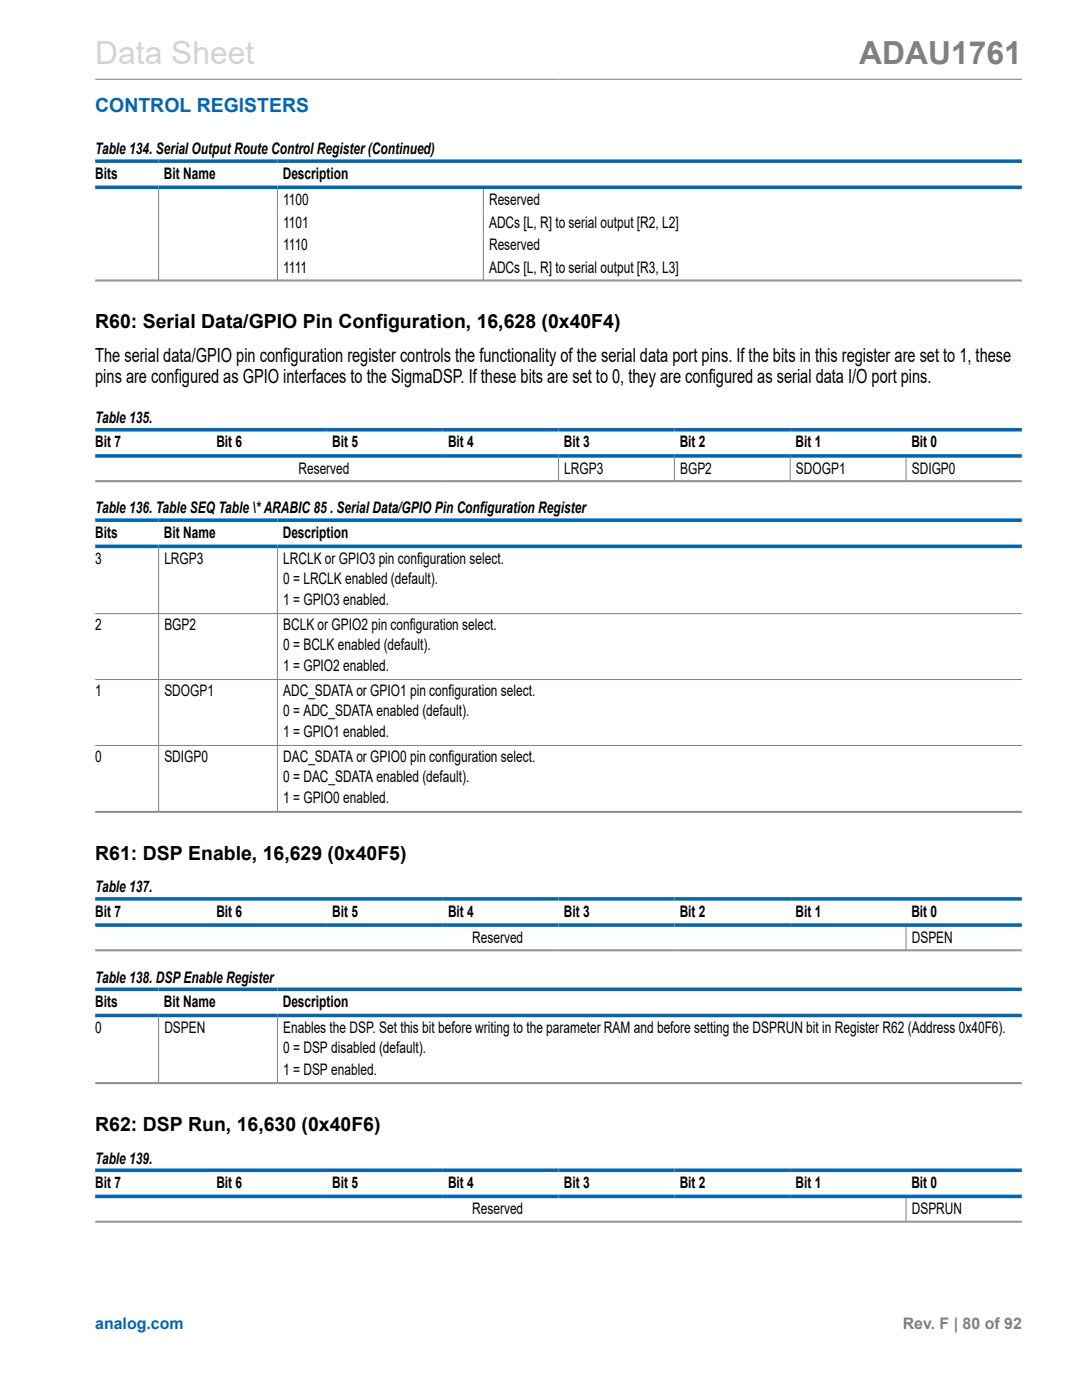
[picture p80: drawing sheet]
<svg xmlns="http://www.w3.org/2000/svg" width="216mm" height="279mm" viewBox="0 0 216 279" stroke-linecap="round" stroke-linejoin="round" font-family="sans-serif">
<defs><g id="words">
<text font-size="6.3" fill="#d3d3d3" x="19" y="12.7">Data Sheet</text>
<text font-size="6.3" fill="#808080" x="171.4" y="12.7">ADAU1761</text>
<text font-size="3.9" fill="#0067b8" x="19" y="22.3">CONTROL REGISTERS</text>
<g font-size="3.9">
<text x="19" y="65.5">R60: Serial Data/GPIO Pin Configuration, 16,628 (0x40F4)</text>
<text x="19" y="72.3">The serial data/GPIO pin configuration register controls the functionality of the serial data port pins. If the bits in this register are set to 1, these</text>
<text x="19" y="76.5">pins are configured as GPIO interfaces to the SigmaDSP. If these bits are set to 0, they are configured as serial data I/O port pins.</text>
<text x="19" y="171.6">R61: DSP Enable, 16,629 (0x40F5)</text>
<text x="19" y="225.7">R62: DSP Run, 16,630 (0x40F6)</text>
</g>
<g font-size="3.2">
<text x="19" y="30.8">Table 134. Serial Output Route Control Register(Continued)</text>
<text x="19" y="35.7">Bits</text>
<text x="32.7" y="35.7">Bit Name</text>
<text x="56.4" y="35.7">Description</text>
<text x="56.5" y="40.9">1100</text>
<text x="97.6" y="40.9">Reserved</text>
<text x="56.5" y="45.4">1101</text>
<text x="97.6" y="45.4">ADCs [L, R] to serial output [R2, L2]</text>
<text x="56.5" y="49.9">1110</text>
<text x="97.6" y="49.9">Reserved</text>
<text x="56.5" y="54.5">1111</text>
<text x="97.6" y="54.5">ADCs [L, R] to serial output [R3, L3]</text>
<text x="19" y="84.4">Table 135.</text>
<text x="19" y="89.3">Bit 7</text>
<text x="43.2" y="89.3">Bit 6</text>
<text x="66.3" y="89.3">Bit 5</text>
<text x="89.4" y="89.3">Bit 4</text>
<text x="112.5" y="89.3">Bit 3</text>
<text x="135.6" y="89.3">Bit 2</text>
<text x="158.7" y="89.3">Bit 1</text>
<text x="181.8" y="89.3">Bit 0</text>
<text x="59.6" y="94.5">Reserved</text>
<text x="112.6" y="94.5">LRGP3</text>
<text x="135.7" y="94.5">BGP2</text>
<text x="158.8" y="94.5">SDOGP1</text>
<text x="181.9" y="94.5">SDIGP0</text>
<text x="19" y="107.3">Bits</text>
<text x="19" y="102.5">Table 136. Table SEQ Table \* ARABIC 85 . Serial Data/GPIO Pin Configuration Register</text>
<text x="32.7" y="107.3">Bit Name</text>
<text x="56.4" y="107.3">Description</text>
<text x="19" y="112.6">3</text>
<text x="32.8" y="112.6">LRGP3</text>
<text x="56.5" y="112.6">LRCLK or GPIO3 pin configuration select.</text>
<text x="56.5" y="116.6">0 = LRCLK enabled (default).</text>
<text x="19" y="125.7">2</text>
<text x="32.8" y="125.7">BGP2</text>
<text x="56.5" y="120.8">1 = GPIO3 enabled.</text>
<text x="56.5" y="125.7">BCLK or GPIO2 pin configuration select.</text>
<text x="56.5" y="129.7">0 = BCLK enabled (default).</text>
<text x="56.5" y="134">1 = GPIO2 enabled.</text>
<text x="19" y="138.9">1</text>
<text x="32.8" y="138.9">SDOGP1</text>
<text x="56.5" y="138.9">ADC_SDATA or GPIO1 pin configuration select.</text>
<text x="56.5" y="142.9">0 = ADC_SDATA enabled (default).</text>
<text x="56.5" y="147.1">1 = GPIO1 enabled.</text>
<text x="19" y="152">0</text>
<text x="32.8" y="152">SDIGP0</text>
<text x="56.5" y="152">DAC_SDATA or GPIO0 pin configuration select.</text>
<text x="56.5" y="156.1">0 = DAC_SDATA enabled (default).</text>
<text x="56.5" y="160.3">1 = GPIO0 enabled.</text>
<text x="19" y="178.1">Table 137.</text>
<text x="19" y="182.9">Bit 7</text>
<text x="43.2" y="182.9">Bit 6</text>
<text x="66.3" y="182.9">Bit 5</text>
<text x="89.4" y="182.9">Bit 4</text>
<text x="112.5" y="182.9">Bit 3</text>
<text x="135.6" y="182.9">Bit 2</text>
<text x="158.7" y="182.9">Bit 1</text>
<text x="181.8" y="182.9">Bit 0</text>
<text x="94.2" y="188.1">Reserved</text>
<text x="181.9" y="188.1">DSPEN</text>
<text x="19" y="196.1">Table 138. DSP Enable Register</text>
<text x="19" y="201">Bits</text>
<text x="32.7" y="201">Bit Name</text>
<text x="56.4" y="201">Description</text>
<text x="19" y="206.2">0</text>
<text x="32.8" y="206.2">DSPEN</text>
<text x="56.5" y="206.2">Enables the DSP. Set this bit before writing to the parameter RAM and before setting the DSPRUN bit in Register R62 (Address 0x40F6).</text>
<text x="56.5" y="210.2">0 = DSP disabled (default).</text>
<text x="56.5" y="214.4">1 = DSP enabled.</text>
<text x="19" y="232.2">Table 139.</text>
<text x="19" y="237.1">Bit 7</text>
<text x="43.2" y="237.1">Bit 6</text>
<text x="66.3" y="237.1">Bit 5</text>
<text x="89.4" y="237.1">Bit 4</text>
<text x="112.5" y="237.1">Bit 3</text>
<text x="135.6" y="237.1">Bit 2</text>
<text x="158.7" y="237.1">Bit 1</text>
<text x="181.8" y="237.1">Bit 0</text>
<text x="94.2" y="242.3">Reserved</text>
<text x="181.9" y="242.3">DSPRUN</text>
</g>
<text font-size="3.2" fill="#0067b8" x="19" y="265.3">analog.com</text>
<text font-size="3.2" fill="#808080" x="180.1" y="265.3">Rev. F | 80 of 92</text>
</g></defs>
<g fill="none" stroke="#808080" stroke-width=".2">
<path d="M19 15.8h184.9M31.7 37.7v18.3M55.4 37.7v18.3M96.4 37.7v18.3M19 55.9h184.9M19 56.1h184.9M19 95.9h184.9M19 96.1h184.9M111.5 91.3v4.7M134.6 91.3v4.7M157.7 91.3v4.7M180.8 91.3v4.7"/>
<path d="M31.7 109.4v52.6M55.4 109.4v52.6M19 122.5h184.9M19 135.6h184.9M19 148.8h184.9M19 161.9h184.9M19 162.1h184.9M19 189.6h184.9M19 189.7h184.9M180.8 185v4.7M19 216.1h184.9M19 216.3h184.9"/>
<path d="M31.7 203v13.2M55.4 203v13.2M180.8 239.1v4.7M19 243.7h184.9M19 243.9h184.9"/>
</g>
<path d="M19 32.2h184.9M19 37.4h184.9M19 85.8h184.9M19 91h184.9M19 103.8h184.9M19 109h184.9M19 179.4h184.9M19 184.6h184.9M19 197.4h184.9M19 202.7h184.9M19 233.5h184.9M19 238.8h184.9" fill="none" stroke="#0067b8" stroke-width=".71"/>
<use href="#words"/>
</svg>
